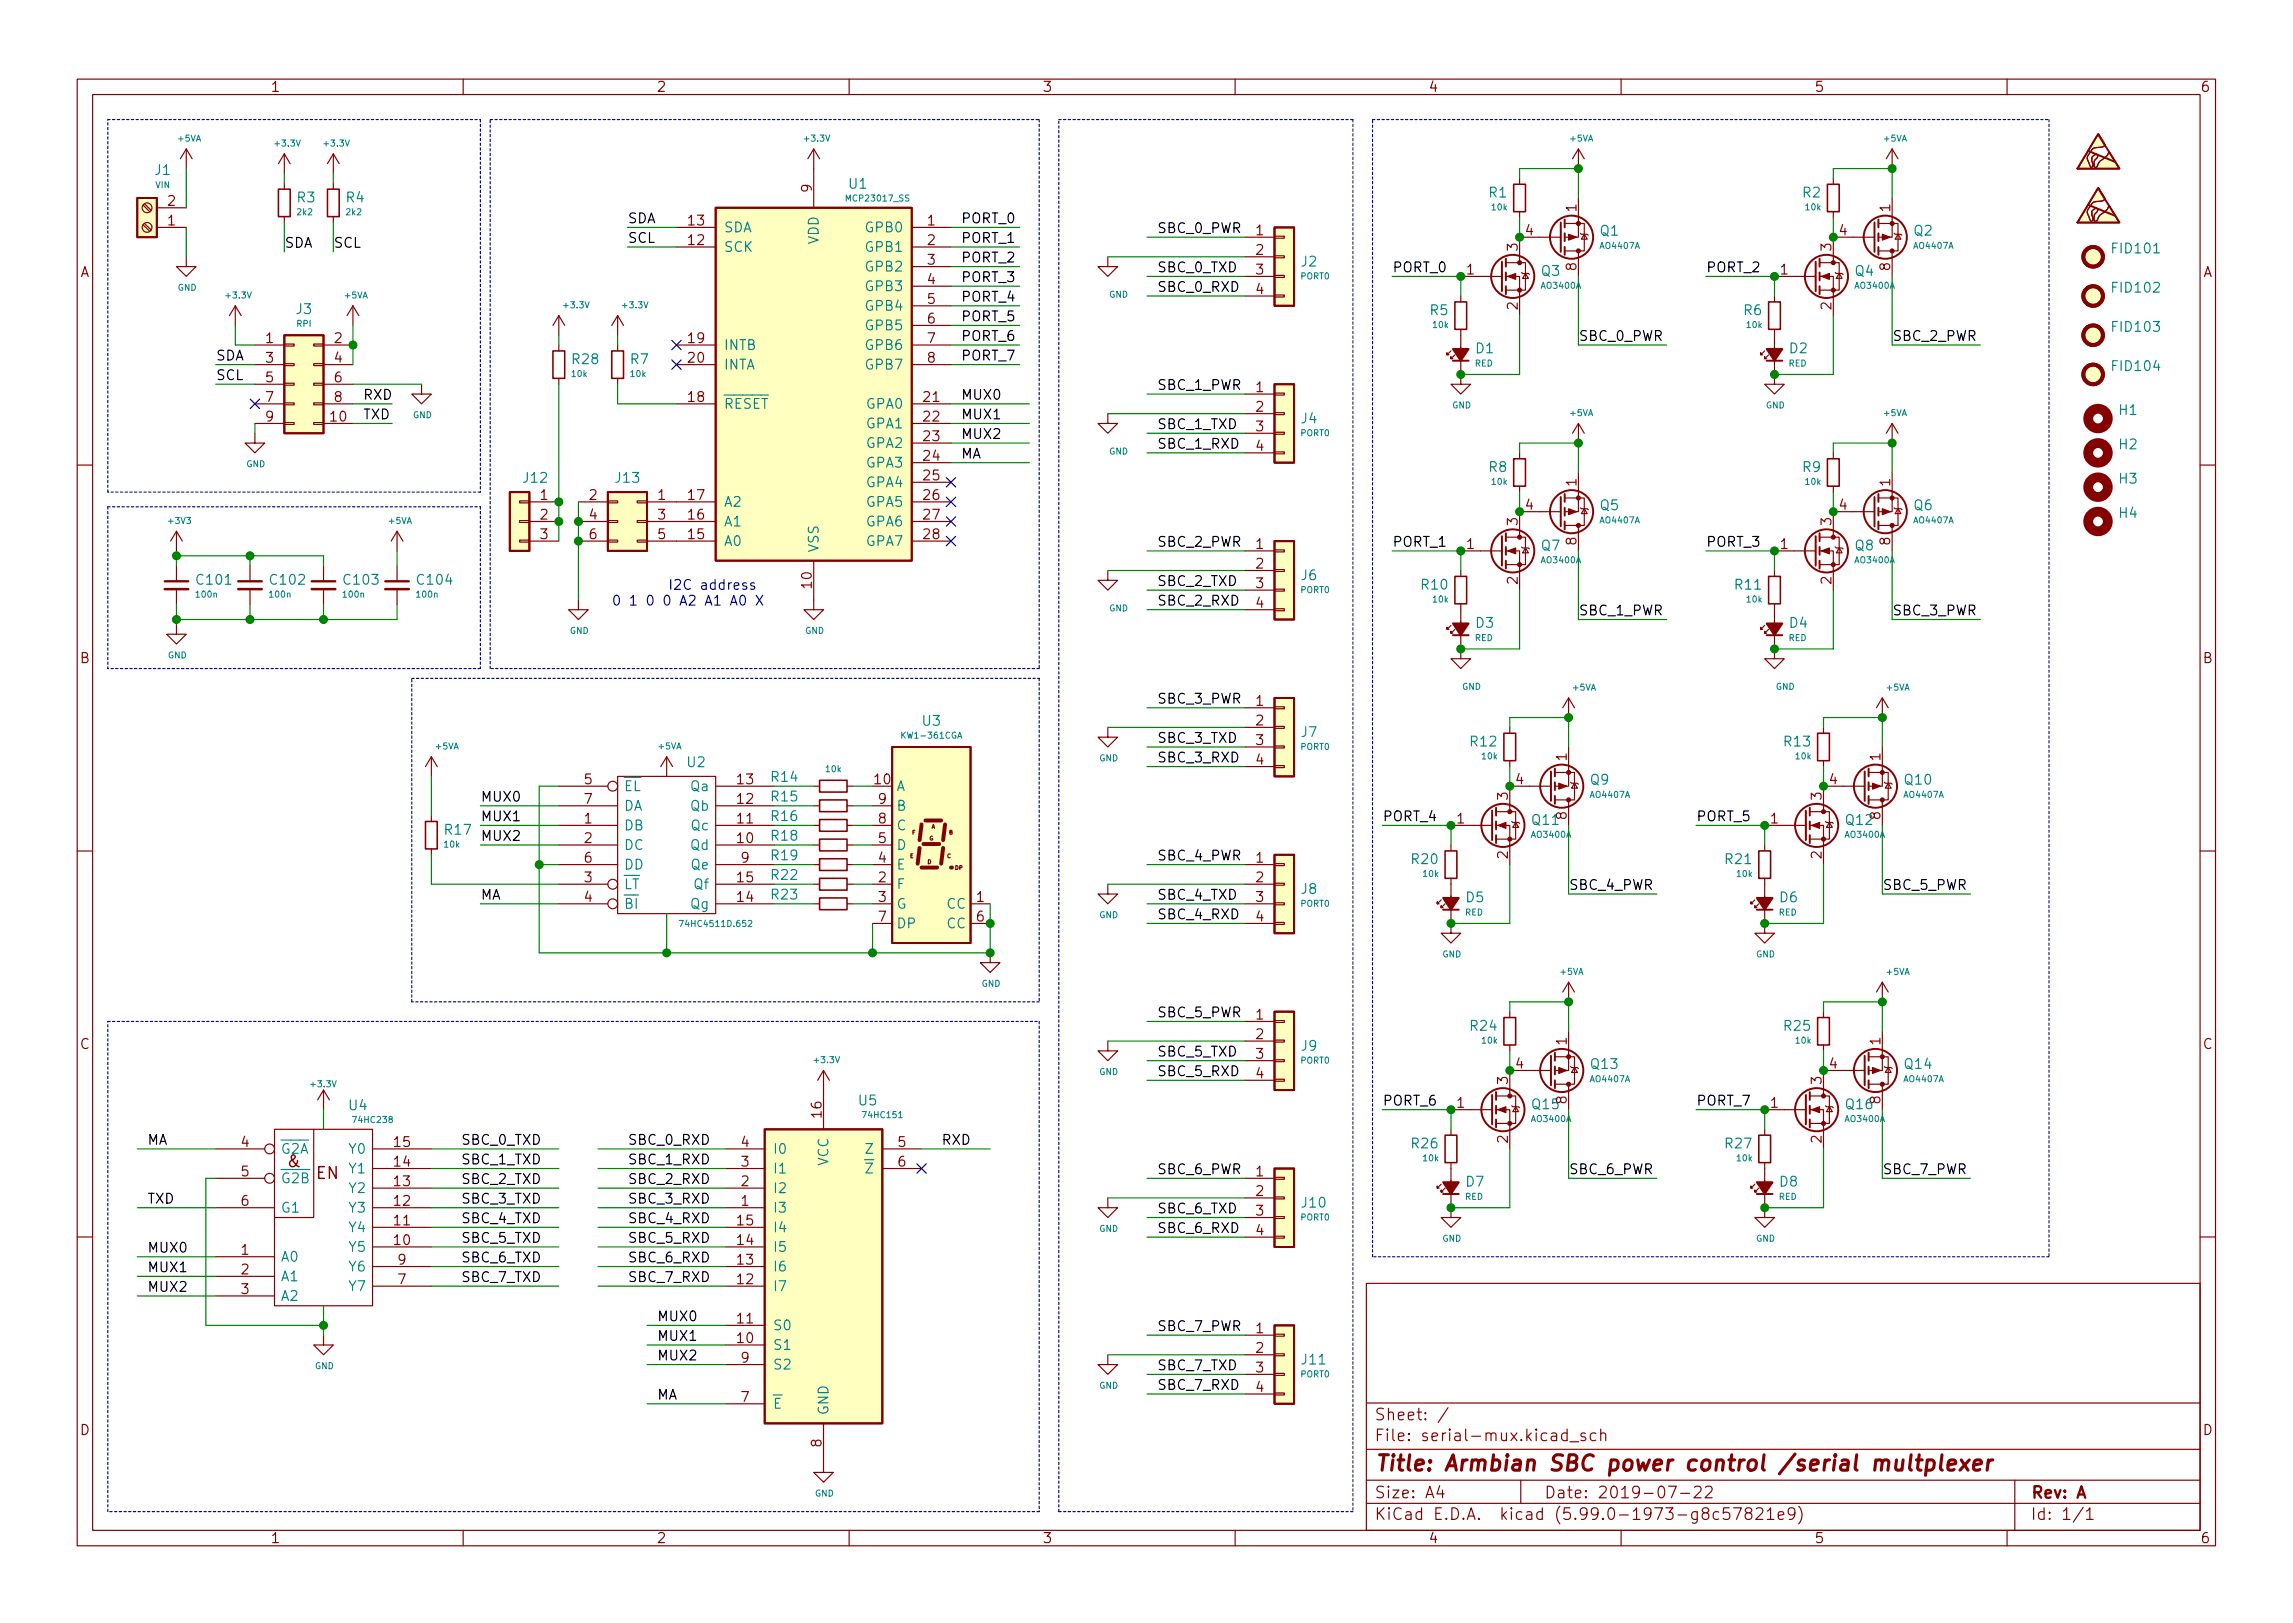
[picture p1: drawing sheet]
<svg xmlns="http://www.w3.org/2000/svg" width="297mm" height="210mm" viewBox="0 0 297 210" stroke-linecap="round" stroke-linejoin="round" font-family="sans-serif">
<defs><g id="words">
<text font-size="2.8" fill="#840000" x="178" y="190.6">Title: Armbian SBC power control /serial multplexer</text>
<text font-size="2.1" fill="#008484" x="37.3" y="151.2">&amp;</text>
<g font-size="2.1" fill="#840000">
<text x="40.9" y="152.7">EN</text>
<text x="178" y="184">Sheet: /</text>
<text x="178" y="186.7">File: serial-mux.kicad_sch</text>
<text x="178" y="196.9">KiCad E.D.A. kicad (5.99.0-1973-g8c57821e9)</text>
<text x="178" y="194.1">Size: A4</text>
<text x="200" y="194.1">Date: 2019-07-22</text>
<text x="263" y="194.1">Rev: A</text>
<text x="263" y="196.9">Id: 1/1</text>
</g>
<g font-size="1.8" fill="#840000">
<text x="35" y="11.9">1</text>
<text x="85" y="11.9">2</text>
<text x="135" y="11.9">3</text>
<text x="185" y="11.9">4</text>
<text x="235" y="11.9">5</text>
<text x="285" y="11.9">6</text>
<text x="21.7" y="29.2">1</text>
<text x="21.7" y="26.7">2</text>
<text x="89.2" y="29.2">13</text>
<text x="105.2" y="24.9" transform="rotate(-90 105.2 24.9)">9</text>
<text x="120.2" y="29.2">1</text>
<text x="204.2" y="27.4" transform="rotate(-90 204.2 27.4)">1</text>
<text x="244.9" y="27.4" transform="rotate(-90 244.9 27.4)">1</text>
<text x="10.3" y="35.9">A</text>
<text x="89.2" y="31.7">12</text>
<text x="120.2" y="31.7">2</text>
<text x="120.2" y="34.3">3</text>
<text x="162.7" y="30.5">1</text>
<text x="162.7" y="33">2</text>
<text x="162.7" y="35.6">3</text>
<text x="190" y="35.6">1</text>
<text x="196.6" y="32.5" transform="rotate(-90 196.6 32.5)">3</text>
<text x="197.6" y="30.5">4</text>
<text x="204.2" y="35" transform="rotate(-90 204.2 35)">8</text>
<text x="230.6" y="35.6">1</text>
<text x="237.2" y="32.5" transform="rotate(-90 237.2 32.5)">3</text>
<text x="238.3" y="30.5">4</text>
<text x="244.9" y="35" transform="rotate(-90 244.9 35)">8</text>
<text x="285.3" y="35.9">A</text>
<text x="120.2" y="36.8">4</text>
<text x="120.2" y="39.4">5</text>
<text x="120.2" y="41.9">6</text>
<text x="162.7" y="38.1">4</text>
<text x="196.6" y="40.1" transform="rotate(-90 196.6 40.1)">2</text>
<text x="237.2" y="40.1" transform="rotate(-90 237.2 40.1)">2</text>
<text x="34.4" y="44.4">1</text>
<text x="34.4" y="47">3</text>
<text x="43.3" y="44.4">2</text>
<text x="43.3" y="47">4</text>
<text x="89.2" y="44.4">19</text>
<text x="89.2" y="47">20</text>
<text x="120.2" y="44.4">7</text>
<text x="120.2" y="47">8</text>
<text x="34.4" y="49.5">5</text>
<text x="34.4" y="52.1">7</text>
<text x="43.3" y="49.5">6</text>
<text x="43.3" y="52.1">8</text>
<text x="89.2" y="52.1">18</text>
<text x="119.7" y="52.1">21</text>
<text x="162.7" y="50.8">1</text>
<text x="162.7" y="53.3">2</text>
<text x="34.4" y="54.6">9</text>
<text x="42.8" y="54.6">10</text>
<text x="119.7" y="54.6">22</text>
<text x="119.7" y="57.1">23</text>
<text x="119.7" y="59.7">24</text>
<text x="162.7" y="55.9">3</text>
<text x="162.7" y="58.4">4</text>
<text x="70" y="64.8">1</text>
<text x="76.3" y="64.8">2</text>
<text x="85.2" y="64.8">1</text>
<text x="89.2" y="64.8">17</text>
<text x="119.7" y="62.2">25</text>
<text x="119.7" y="64.8">26</text>
<text x="204.2" y="63" transform="rotate(-90 204.2 63)">1</text>
<text x="244.9" y="63" transform="rotate(-90 244.9 63)">1</text>
<text x="70" y="67.3">2</text>
<text x="70" y="69.8">3</text>
<text x="76.3" y="67.3">4</text>
<text x="76.3" y="69.8">6</text>
<text x="85.2" y="67.3">3</text>
<text x="85.2" y="69.8">5</text>
<text x="89.2" y="69.8">15</text>
<text x="89.2" y="67.3">16</text>
<text x="119.7" y="67.3">27</text>
<text x="119.7" y="69.8">28</text>
<text x="162.7" y="71.1">1</text>
<text x="190" y="71.1">1</text>
<text x="196.6" y="68.1" transform="rotate(-90 196.6 68.1)">3</text>
<text x="197.6" y="66">4</text>
<text x="204.2" y="70.6" transform="rotate(-90 204.2 70.6)">8</text>
<text x="230.6" y="71.1">1</text>
<text x="237.2" y="68.1" transform="rotate(-90 237.2 68.1)">3</text>
<text x="238.3" y="66">4</text>
<text x="244.9" y="70.6" transform="rotate(-90 244.9 70.6)">8</text>
<text x="105.2" y="76.2" transform="rotate(-90 105.2 76.2)">10</text>
<text x="162.7" y="73.7">2</text>
<text x="162.7" y="76.2">3</text>
<text x="196.6" y="75.7" transform="rotate(-90 196.6 75.7)">2</text>
<text x="237.2" y="75.7" transform="rotate(-90 237.2 75.7)">2</text>
<text x="162.7" y="78.7">4</text>
<text x="10.3" y="85.9">B</text>
<text x="285.3" y="85.9">B</text>
<text x="162.7" y="91.4">1</text>
<text x="162.7" y="94">2</text>
<text x="75.7" y="101.6">5</text>
<text x="95.5" y="101.6">13</text>
<text x="113.3" y="101.6">10</text>
<text x="162.7" y="96.5">3</text>
<text x="162.7" y="99.1">4</text>
<text x="196.4" y="101.6">4</text>
<text x="202.9" y="98.5" transform="rotate(-90 202.9 98.5)">1</text>
<text x="237" y="101.6">4</text>
<text x="243.6" y="98.5" transform="rotate(-90 243.6 98.5)">1</text>
<text x="75.7" y="106.7">1</text>
<text x="75.7" y="104.1">7</text>
<text x="95.5" y="106.7">11</text>
<text x="95.5" y="104.1">12</text>
<text x="113.8" y="106.7">8</text>
<text x="113.8" y="104.1">9</text>
<text x="188.7" y="106.7">1</text>
<text x="195.3" y="103.6" transform="rotate(-90 195.3 103.6)">3</text>
<text x="202.9" y="106.2" transform="rotate(-90 202.9 106.2)">8</text>
<text x="229.4" y="106.7">1</text>
<text x="236" y="103.6" transform="rotate(-90 236 103.6)">3</text>
<text x="243.6" y="106.2" transform="rotate(-90 243.6 106.2)">8</text>
<text x="75.7" y="109.2">2</text>
<text x="75.7" y="111.8">6</text>
<text x="95.5" y="109.2">10</text>
<text x="96" y="111.8">9</text>
<text x="113.8" y="111.8">4</text>
<text x="113.8" y="109.2">5</text>
<text x="162.7" y="111.8">1</text>
<text x="195.3" y="111.2" transform="rotate(-90 195.3 111.2)">2</text>
<text x="236" y="111.2" transform="rotate(-90 236 111.2)">2</text>
<text x="75.7" y="114.3">3</text>
<text x="75.7" y="116.8">4</text>
<text x="95.5" y="116.8">14</text>
<text x="95.5" y="114.3">15</text>
<text x="113.8" y="114.3">2</text>
<text x="113.8" y="116.8">3</text>
<text x="113.8" y="119.4">7</text>
<text x="126.5" y="116.8">1</text>
<text x="126.5" y="119.4">6</text>
<text x="162.7" y="114.3">2</text>
<text x="162.7" y="116.8">3</text>
<text x="162.7" y="119.4">4</text>
<text x="10.3" y="135.9">C</text>
<text x="162.7" y="132.1">1</text>
<text x="162.7" y="134.6">2</text>
<text x="162.7" y="137.2">3</text>
<text x="202.9" y="135.4" transform="rotate(-90 202.9 135.4)">1</text>
<text x="243.6" y="135.4" transform="rotate(-90 243.6 135.4)">1</text>
<text x="285.3" y="135.9">C</text>
<text x="162.7" y="139.7">4</text>
<text x="188.7" y="143.5">1</text>
<text x="195.3" y="140.4" transform="rotate(-90 195.3 140.4)">3</text>
<text x="196.4" y="138.4">4</text>
<text x="202.9" y="143" transform="rotate(-90 202.9 143)">8</text>
<text x="229.4" y="143.5">1</text>
<text x="236" y="140.4" transform="rotate(-90 236 140.4)">3</text>
<text x="237" y="138.4">4</text>
<text x="243.6" y="143" transform="rotate(-90 243.6 143)">8</text>
<text x="31.3" y="148.6">4</text>
<text x="51.1" y="148.6">15</text>
<text x="96" y="148.6">4</text>
<text x="106.4" y="144.7" transform="rotate(-90 106.4 144.7)">16</text>
<text x="116.3" y="148.6">5</text>
<text x="195.3" y="148.1" transform="rotate(-90 195.3 148.1)">2</text>
<text x="236" y="148.1" transform="rotate(-90 236 148.1)">2</text>
<text x="31.3" y="152.4">5</text>
<text x="51.1" y="153.7">13</text>
<text x="51.1" y="151.1">14</text>
<text x="96" y="153.7">2</text>
<text x="96" y="151.1">3</text>
<text x="116.3" y="151.1">6</text>
<text x="162.7" y="152.4">1</text>
<text x="162.7" y="154.9">2</text>
<text x="31.3" y="156.2">6</text>
<text x="51.1" y="161.3">10</text>
<text x="51.1" y="158.7">11</text>
<text x="51.1" y="156.2">12</text>
<text x="95.5" y="161.3">14</text>
<text x="95.5" y="158.7">15</text>
<text x="96" y="156.2">1</text>
<text x="162.7" y="157.5">3</text>
<text x="162.7" y="160">4</text>
<text x="31.3" y="162.6">1</text>
<text x="31.3" y="165.1">2</text>
<text x="31.3" y="167.6">3</text>
<text x="51.6" y="166.4">7</text>
<text x="51.6" y="163.8">9</text>
<text x="95.5" y="166.4">12</text>
<text x="95.5" y="163.8">13</text>
<text x="95.5" y="174">10</text>
<text x="95.5" y="171.4">11</text>
<text x="162.7" y="172.7">1</text>
<text x="96" y="176.5">9</text>
<text x="162.7" y="175.3">2</text>
<text x="162.7" y="177.8">3</text>
<text x="10.3" y="185.9">D</text>
<text x="96" y="181.6">7</text>
<text x="162.7" y="180.3">4</text>
<text x="285.3" y="185.9">D</text>
<text x="106.4" y="187.4" transform="rotate(-90 106.4 187.4)">8</text>
<text x="35" y="199.9">1</text>
<text x="85" y="199.9">2</text>
<text x="135" y="199.9">3</text>
<text x="185" y="199.9">4</text>
<text x="235" y="199.9">5</text>
<text x="285" y="199.9">6</text>
</g>
<g font-size="1.8" fill="#008484">
<text x="20.1" y="22.7">J1</text>
<text x="38.5" y="26.2">R3</text>
<text x="44.9" y="26.2">R4</text>
<text x="110" y="24.4">U1</text>
<text x="192.9" y="25.6">R1</text>
<text x="233.5" y="25.6">R2</text>
<text x="93.7" y="32.6">SCK</text>
<text x="93.7" y="30.1">SDA</text>
<text x="106" y="31.7" transform="rotate(-90 106 31.7)">VDD</text>
<text x="112.3" y="30.1">GPB0</text>
<text x="112.3" y="32.6">GPB1</text>
<text x="112.3" y="35.2">GPB2</text>
<text x="168.6" y="34.5">J2</text>
<text x="199.7" y="35.7">Q3</text>
<text x="207.3" y="30.5">Q1</text>
<text x="240.3" y="35.7">Q4</text>
<text x="247.9" y="30.5">Q2</text>
<text x="273.8" y="32.8">FID101</text>
<text x="38.4" y="40.7">J3</text>
<text x="112.3" y="37.7">GPB3</text>
<text x="112.3" y="40.3">GPB4</text>
<text x="185.3" y="40.8">R5</text>
<text x="225.9" y="40.8">R6</text>
<text x="273.8" y="37.9">FID102</text>
<text x="74.2" y="47.2">R28</text>
<text x="81.7" y="47.2">R7</text>
<text x="93.7" y="45.3">INTB</text>
<text x="93.7" y="47.9">INTA</text>
<text x="112.3" y="42.8">GPB5</text>
<text x="112.3" y="45.3">GPB6</text>
<text x="112.3" y="47.9">GPB7</text>
<text x="191.2" y="45.8">D1</text>
<text x="231.8" y="45.8">D2</text>
<text x="273.8" y="43">FID103</text>
<text x="93.7" y="53">RESET</text>
<text x="112.3" y="53">GPA0</text>
<text x="273.8" y="48.1">FID104</text>
<text x="274.5" y="53.8">H1</text>
<text x="112.3" y="55.5">GPA1</text>
<text x="112.3" y="58">GPA2</text>
<text x="168.6" y="54.8">J4</text>
<text x="274.5" y="58.2">H2</text>
<text x="67.9" y="62.5">J12</text>
<text x="79.8" y="62.5">J13</text>
<text x="93.7" y="65.7">A2</text>
<text x="112.3" y="60.6">GPA3</text>
<text x="112.3" y="63.1">GPA4</text>
<text x="112.3" y="65.7">GPA5</text>
<text x="192.9" y="61.1">R8</text>
<text x="233.5" y="61.1">R9</text>
<text x="274.5" y="62.6">H3</text>
<text x="93.7" y="70.7">A0</text>
<text x="93.7" y="68.2">A1</text>
<text x="106" y="71.6" transform="rotate(-90 106 71.6)">VSS</text>
<text x="112.3" y="68.2">GPA6</text>
<text x="112.3" y="70.7">GPA7</text>
<text x="199.7" y="71.3">Q7</text>
<text x="207.3" y="66.1">Q5</text>
<text x="240.3" y="71.3">Q8</text>
<text x="247.9" y="66.1">Q6</text>
<text x="274.5" y="67.1">H4</text>
<text x="25.6" y="75.7">C101</text>
<text x="35.1" y="75.7">C102</text>
<text x="44.6" y="75.7">C103</text>
<text x="54.2" y="75.7">C104</text>
<text x="168.6" y="75.2">J6</text>
<text x="184.2" y="76.4">R10</text>
<text x="224.8" y="76.4">R11</text>
<text x="191.2" y="81.3">D3</text>
<text x="231.8" y="81.3">D4</text>
<text x="119.5" y="94">U3</text>
<text x="168.6" y="95.5">J7</text>
<text x="89" y="99.4">U2</text>
<text x="100" y="101.3">R14</text>
<text x="190.5" y="96.7">R12</text>
<text x="206" y="101.6">Q9</text>
<text x="231.2" y="96.7">R13</text>
<text x="246.8" y="101.6">Q10</text>
<text x="80.8" y="107.6">DB</text>
<text x="80.8" y="102.5">EL</text>
<text x="80.8" y="105">DA</text>
<text x="89.5" y="105">Qb</text>
<text x="89.6" y="107.6">Qc</text>
<text x="89.6" y="102.5">Qa</text>
<text x="100" y="103.8">R15</text>
<text x="100" y="106.4">R16</text>
<text x="116.1" y="102.5">A</text>
<text x="116.1" y="107.6">C</text>
<text x="116.1" y="105">B</text>
<text x="198.5" y="106.9">Q11</text>
<text x="239.2" y="106.9">Q12</text>
<text x="57.7" y="108.1">R17</text>
<text x="80.8" y="110.1">DC</text>
<text x="80.8" y="112.6">DD</text>
<text x="89.5" y="110.1">Qd</text>
<text x="89.6" y="112.6">Qe</text>
<text x="100" y="114">R22</text>
<text x="100" y="108.9">R18</text>
<text x="100" y="111.4">R19</text>
<text x="116.1" y="112.6">E</text>
<text x="116.1" y="110.1">D</text>
<text x="182.9" y="111.9">R20</text>
<text x="223.6" y="111.9">R21</text>
<text x="80.8" y="115.2">LT</text>
<text x="80.8" y="117.7">BI</text>
<text x="89.5" y="117.7">Qg</text>
<text x="90" y="115.2">Qf</text>
<text x="100" y="116.5">R23</text>
<text x="116.1" y="115.2">F</text>
<text x="116.1" y="117.7">G</text>
<text x="122.7" y="117.7">CC</text>
<text x="168.6" y="115.8">J8</text>
<text x="189.9" y="116.9">D5</text>
<text x="230.6" y="116.9">D6</text>
<text x="116.1" y="120.3">DP</text>
<text x="122.7" y="120.3">CC</text>
<text x="168.6" y="136.1">J9</text>
<text x="190.5" y="133.5">R24</text>
<text x="231.2" y="133.5">R25</text>
<text x="45.2" y="143.8">U4</text>
<text x="111.3" y="143.2">U5</text>
<text x="198.5" y="143.7">Q15</text>
<text x="206.1" y="138.5">Q13</text>
<text x="239.2" y="143.7">Q16</text>
<text x="246.8" y="138.5">Q14</text>
<text x="36.3" y="149.5">G2A</text>
<text x="45.3" y="149.5">Y0</text>
<text x="100.1" y="149.5">I0</text>
<text x="112.2" y="149.5">Z</text>
<text x="182.9" y="148.8">R26</text>
<text x="223.6" y="148.8">R27</text>
<text x="36.3" y="153.3">G2B</text>
<text x="45.3" y="154.6">Y2</text>
<text x="45.3" y="152">Y1</text>
<text x="100.1" y="154.6">I2</text>
<text x="100.1" y="152">I1</text>
<text x="107.3" y="151" transform="rotate(-90 107.3 151)">VCC</text>
<text x="112.2" y="152">Z</text>
<text x="189.9" y="153.7">D7</text>
<text x="230.6" y="153.7">D8</text>
<text x="36.3" y="157.1">G1</text>
<text x="45.3" y="159.6">Y4</text>
<text x="45.3" y="157.1">Y3</text>
<text x="100.1" y="157.1">I3</text>
<text x="100.1" y="159.6">I4</text>
<text x="168.7" y="156.4">J10</text>
<text x="36.3" y="163.4">A0</text>
<text x="36.3" y="166">A1</text>
<text x="45.3" y="162.2">Y5</text>
<text x="45.3" y="167.3">Y7</text>
<text x="45.3" y="164.7">Y6</text>
<text x="100.1" y="167.3">I7</text>
<text x="100.1" y="164.7">I6</text>
<text x="100.1" y="162.2">I5</text>
<text x="36.3" y="168.5">A2</text>
<text x="100.1" y="172.3">S0</text>
<text x="100.1" y="174.9">S1</text>
<text x="100.1" y="177.4">S2</text>
<text x="168.7" y="176.8">J11</text>
<text x="100.1" y="182.5">E</text>
<text x="107.3" y="183.4" transform="rotate(-90 107.3 183.4)">GND</text>
</g>
<g font-size="1.8">
<text x="81.3" y="28.9">SDA</text>
<text x="124.5" y="28.9">PORT_0</text>
<text x="36.8" y="32.1">SDA</text>
<text x="43.2" y="32.1">SCL</text>
<text x="81.3" y="31.5">SCL</text>
<text x="124.5" y="34">PORT_2</text>
<text x="124.5" y="31.5">PORT_1</text>
<text x="149.9" y="30.2">SBC_0_PWR</text>
<text x="149.9" y="35.3">SBC_0_TXD</text>
<text x="180.3" y="35.3">PORT_0</text>
<text x="221" y="35.3">PORT_2</text>
<text x="124.5" y="39.1">PORT_4</text>
<text x="124.5" y="36.5">PORT_3</text>
<text x="124.5" y="41.6">PORT_5</text>
<text x="149.9" y="37.8">SBC_0_RXD</text>
<text x="27.9" y="46.7">SDA</text>
<text x="124.5" y="44.2">PORT_6</text>
<text x="124.5" y="46.7">PORT_7</text>
<text x="204.5" y="44.2">SBC_0_PWR</text>
<text x="245.1" y="44.2">SBC_2_PWR</text>
<text x="27.9" y="49.2">SCL</text>
<text x="47" y="51.8">RXD</text>
<text x="124.5" y="51.8">MUX0</text>
<text x="149.9" y="50.5">SBC_1_PWR</text>
<text x="47" y="54.3">TXD</text>
<text x="124.5" y="54.3">MUX1</text>
<text x="124.5" y="56.9">MUX2</text>
<text x="124.5" y="59.4">MA</text>
<text x="149.9" y="58.1">SBC_1_RXD</text>
<text x="149.9" y="55.6">SBC_1_TXD</text>
<text x="149.9" y="70.8">SBC_2_PWR</text>
<text x="180.3" y="70.8">PORT_1</text>
<text x="221" y="70.8">PORT_3</text>
<text x="149.9" y="75.9">SBC_2_TXD</text>
<text x="149.9" y="78.4">SBC_2_RXD</text>
<text x="204.5" y="79.7">SBC_1_PWR</text>
<text x="245.1" y="79.7">SBC_3_PWR</text>
<text x="149.9" y="91.1">SBC_3_PWR</text>
<text x="149.9" y="98.8">SBC_3_RXD</text>
<text x="149.9" y="96.2">SBC_3_TXD</text>
<text x="62.2" y="106.4">MUX1</text>
<text x="62.2" y="103.8">MUX0</text>
<text x="179.1" y="106.4">PORT_4</text>
<text x="219.7" y="106.4">PORT_5</text>
<text x="62.2" y="108.9">MUX2</text>
<text x="149.9" y="111.5">SBC_4_PWR</text>
<text x="62.2" y="116.5">MA</text>
<text x="149.9" y="116.5">SBC_4_TXD</text>
<text x="149.9" y="119.1">SBC_4_RXD</text>
<text x="203.2" y="115.3">SBC_4_PWR</text>
<text x="243.8" y="115.3">SBC_5_PWR</text>
<text x="149.9" y="131.8">SBC_5_PWR</text>
<text x="149.9" y="136.9">SBC_5_TXD</text>
<text x="149.9" y="139.4">SBC_5_RXD</text>
<text x="179.1" y="143.2">PORT_6</text>
<text x="219.7" y="143.2">PORT_7</text>
<text x="19" y="148.3">MA</text>
<text x="59.7" y="148.3">SBC_0_TXD</text>
<text x="81.3" y="148.3">SBC_0_RXD</text>
<text x="121.9" y="148.3">RXD</text>
<text x="19" y="155.9">TXD</text>
<text x="59.7" y="150.8">SBC_1_TXD</text>
<text x="59.7" y="155.9">SBC_3_TXD</text>
<text x="59.7" y="153.4">SBC_2_TXD</text>
<text x="81.3" y="155.9">SBC_3_RXD</text>
<text x="81.3" y="150.8">SBC_1_RXD</text>
<text x="81.3" y="153.4">SBC_2_RXD</text>
<text x="149.9" y="152.1">SBC_6_PWR</text>
<text x="203.2" y="152.1">SBC_6_PWR</text>
<text x="243.8" y="152.1">SBC_7_PWR</text>
<text x="59.7" y="158.5">SBC_4_TXD</text>
<text x="59.7" y="161">SBC_5_TXD</text>
<text x="81.3" y="158.5">SBC_4_RXD</text>
<text x="81.3" y="161">SBC_5_RXD</text>
<text x="149.9" y="159.7">SBC_6_RXD</text>
<text x="149.9" y="157.2">SBC_6_TXD</text>
<text x="19" y="164.8">MUX1</text>
<text x="19" y="162.3">MUX0</text>
<text x="19" y="167.3">MUX2</text>
<text x="59.7" y="163.5">SBC_6_TXD</text>
<text x="59.7" y="166.1">SBC_7_TXD</text>
<text x="81.3" y="163.5">SBC_6_RXD</text>
<text x="81.3" y="166.1">SBC_7_RXD</text>
<text x="85.1" y="171.2">MUX0</text>
<text x="85.1" y="173.7">MUX1</text>
<text x="149.9" y="172.4">SBC_7_PWR</text>
<text x="85.1" y="176.2">MUX2</text>
<text x="149.9" y="177.5">SBC_7_TXD</text>
<text x="85.1" y="181.3">MA</text>
<text x="149.9" y="180">SBC_7_RXD</text>
</g>
<g font-size="1.8" fill="#0000bf">
<text x="88.5" y="76.4">I2C address</text>
<text x="83.7" y="78.4">0 1 0 0 A2 A1 A0 X</text>
</g>
<g font-size="1.1" fill="#008484">
<text x="23.1" y="18.3">+5VA</text>
<text x="35.7" y="19">+3.3V</text>
<text x="42.1" y="19">+3.3V</text>
<text x="104.3" y="18.3">+3.3V</text>
<text x="203.4" y="18.3">+5VA</text>
<text x="244.1" y="18.3">+5VA</text>
<text x="20.2" y="24.4">VIN</text>
<text x="38.5" y="27.9">2k2</text>
<text x="44.9" y="27.9">2k2</text>
<text x="109.8" y="26.1">MCP23017_SS</text>
<text x="193.3" y="27.2">10k</text>
<text x="233.9" y="27.2">10k</text>
<text x="207.3" y="32.2">AO4407A</text>
<text x="248" y="32.2">AO4407A</text>
<text x="23" y="37.7">GND</text>
<text x="29.4" y="38.7">+3.3V</text>
<text x="44.7" y="38.7">+5VA</text>
<text x="73.1" y="39.9">+3.3V</text>
<text x="80.8" y="39.9">+3.3V</text>
<text x="143.7" y="38.6">GND</text>
<text x="168.5" y="36.2">PORT0</text>
<text x="199.7" y="37.4">AO3400A</text>
<text x="240.4" y="37.4">AO3400A</text>
<text x="38.4" y="42.3">RPI</text>
<text x="185.7" y="42.5">10k</text>
<text x="191" y="47.5">RED</text>
<text x="226.3" y="42.5">10k</text>
<text x="231.7" y="47.5">RED</text>
<text x="74.1" y="48.8">10k</text>
<text x="81.7" y="48.8">10k</text>
<text x="188.1" y="52.9">GND</text>
<text x="203.4" y="53.9">+5VA</text>
<text x="228.7" y="52.9">GND</text>
<text x="244.1" y="53.9">+5VA</text>
<text x="53.5" y="54.2">GND</text>
<text x="143.7" y="58.9">GND</text>
<text x="168.5" y="56.5">PORT0</text>
<text x="31.9" y="60.5">GND</text>
<text x="193.3" y="62.8">10k</text>
<text x="233.9" y="62.8">10k</text>
<text x="21.9" y="67.9">+3V3</text>
<text x="50.4" y="67.9">+5VA</text>
<text x="207.3" y="67.8">AO4407A</text>
<text x="248" y="67.8">AO4407A</text>
<text x="25.5" y="77.4">100n</text>
<text x="35" y="77.4">100n</text>
<text x="44.5" y="77.4">100n</text>
<text x="54" y="77.4">100n</text>
<text x="168.5" y="76.8">PORT0</text>
<text x="199.7" y="73">AO3400A</text>
<text x="240.4" y="73">AO3400A</text>
<text x="73.8" y="82.1">GND</text>
<text x="104.3" y="82.1">GND</text>
<text x="143.7" y="79.2">GND</text>
<text x="185.7" y="78">10k</text>
<text x="191" y="83">RED</text>
<text x="226.3" y="78">10k</text>
<text x="231.7" y="83">RED</text>
<text x="21.7" y="85.3">GND</text>
<text x="189.4" y="89.4">GND</text>
<text x="203.8" y="89.5">+5VA</text>
<text x="230" y="89.4">GND</text>
<text x="244.4" y="89.5">+5VA</text>
<text x="117.1" y="95.7">KW1-361CGA</text>
<text x="56.5" y="97.1">+5VA</text>
<text x="85.3" y="97.1">+5VA</text>
<text x="107" y="100">10k</text>
<text x="142.4" y="98.6">GND</text>
<text x="168.5" y="97.1">PORT0</text>
<text x="192" y="98.4">10k</text>
<text x="232.7" y="98.4">10k</text>
<text x="206.1" y="103.4">AO4407A</text>
<text x="246.7" y="103.4">AO4407A</text>
<text x="57.6" y="109.8">10k</text>
<text x="184.4" y="113.6">10k</text>
<text x="198.4" y="108.5">AO3400A</text>
<text x="225" y="113.6">10k</text>
<text x="239.1" y="108.5">AO3400A</text>
<text x="142.4" y="118.9">GND</text>
<text x="168.5" y="117.5">PORT0</text>
<text x="189.8" y="118.6">RED</text>
<text x="230.4" y="118.6">RED</text>
<text x="88.6" y="120.1">74HC4511D.652</text>
<text x="186.8" y="124">GND</text>
<text x="227.5" y="124">GND</text>
<text x="127.1" y="127.8">GND</text>
<text x="202.2" y="126.3">+5VA</text>
<text x="244.4" y="126.3">+5VA</text>
<text x="105.6" y="137.7">+3.3V</text>
<text x="168.5" y="137.8">PORT0</text>
<text x="192" y="135.2">10k</text>
<text x="232.7" y="135.2">10k</text>
<text x="40.4" y="140.8">+3.3V</text>
<text x="142.4" y="139.3">GND</text>
<text x="206.1" y="140.2">AO4407A</text>
<text x="246.7" y="140.2">AO4407A</text>
<text x="45.9" y="145.5">74HC238</text>
<text x="111.9" y="144.8">74HC151</text>
<text x="198.4" y="145.4">AO3400A</text>
<text x="239.1" y="145.4">AO3400A</text>
<text x="184.4" y="150.4">10k</text>
<text x="189.8" y="155.4">RED</text>
<text x="225" y="150.4">10k</text>
<text x="230.4" y="155.4">RED</text>
<text x="142.4" y="159.6">GND</text>
<text x="168.5" y="158.1">PORT0</text>
<text x="186.8" y="160.8">GND</text>
<text x="227.5" y="160.8">GND</text>
<text x="40.8" y="177.4">GND</text>
<text x="142.4" y="179.9">GND</text>
<text x="168.5" y="178.4">PORT0</text>
<text x="105.6" y="193.9">GND</text>
</g>
<g font-size=".7" fill="#840000">
<text x="120.6" y="107.3">A</text>
<text x="117.9" y="111.1">E</text>
<text x="118.1" y="108.1">F</text>
<text x="120.1" y="111.9">D</text>
<text x="120.4" y="108.9">G</text>
<text x="122.7" y="111.1">C</text>
<text x="122.9" y="108.1">B</text>
<text x="123.7" y="112.7">DP</text>
</g>
</g></defs>
<g fill="none" stroke="#840000" stroke-width=".15">
<path d="M10 10.2h277v190.1h-277zM12 12.2h273v186.1h-273zM43.2 19.9v2.6M43.2 19.9l-.8 1.3M43.2 19.9l.7 1.3M60 10.2v2M110 10.2v2M160 10.2v2M204.5 19.3v2.5M204.5 19.3l-.8 1.3M204.5 19.3l.7 1.3M210 10.2v2"/>
<path d="M245.1 19.3l-.8 1.3M245.1 19.3v2.5M245.1 19.3l.8 1.3M260 10.2v2M271.8 17.3l.8 1.3a.28 .28 0 0 1 0 .3 .28 .28 0 0 1-.3 .1l-.5 .1a.95 .95 0 0 0-.9 .5l-.1 .1a.85 .85 0 0 0-.2 1.3l.2 .7 .3-.1a.51 .51 0 0 0-.1-.7l-.1-.5 .3-.2a.27 .27 0 0 1 .5-.1 .27 .27 0 0 1-.1 .4l-.1 .1a.92 .92 0 0 0-.2 1 .38 .38 0 0 0 .5-.4l.2-.3a2.6 2.6 0 0 0 1.3-1.2l1.2 2.2h-5.4zM36.8 23.7v.8M36.8 28.1v.7M43.2 23.7v.8M43.2 28.1v.7M45.7 39.6l-.7 1.3M45.7 39.6v2.6M45.7 39.6l.8 1.3"/>
<path d="M87.6 29.5h5.1M87.6 32h5.1M105.4 21.8v5.1M118.1 29.5h5.1M118.1 32h5.1M118.1 34.5h5.1M118.1 37.1h5.1M118.1 39.6h5.1M143.5 33.3v1.2h1.3l-1.3 1.3-1.3-1.3h1.3M189.2 38.3v.8M189.2 35.8h5.4M195.1 35.8h1.7v5.1"/>
<path d="M195.1 34h2.5v3.6h-2.5M196.8 23.1v.8M196.8 27.4v.8M197.1 35.3l.1 .1h.8l.1 .2M197.6 35.4l.4 .7h-.8zM202.2 30.7h-5.4v3.3M202.7 29h2.5v3.5h-2.5M204.5 25.6v5.1h-1.8M204.5 32.5v3.3M204.7 30.2l.2 .1h.7l.1 .2M205.2 30.3l.4 .7h-.7zM229.9 38.3v.8"/>
<path d="M229.9 35.8h5.3M235.7 35.8h1.8v5.1M235.7 34h2.6v3.6h-2.6M237.5 23.1v.8M237.5 27.4v.8M237.7 35.3l.2 .1h.7l.2 .2M238.3 35.4l.3 .7h-.7zM242.8 30.7h-5.3v3.3M243.3 29h2.6v3.5h-2.6M245.1 25.6v5.1h-1.8M245.1 32.5v3.3M245.4 30.2l.1 .1h.8l.1 .2"/>
<path d="M245.9 30.3l.4 .7h-.8zM271.8 24.3l.8 1.3a.28 .28 0 0 1 0 .3 .28 .28 0 0 1-.3 .1l-.5 .1a.95 .95 0 0 0-.9 .4l-.1 .2a.85 .85 0 0 0-.2 1.3l.2 .6 .3-.1a.51 .51 0 0 0-.1-.6l-.1-.5 .3-.3a.27 .27 0 0 1 .5 0 .27 .27 0 0 1-.1 .4l-.1 .1a.92 .92 0 0 0-.2 1 .38 .38 0 0 0 .5-.4l.2-.3a2.6 2.6 0 0 0 1.3-1.2l1.2 2.1h-5.4zM33 44.7h3.8M33 54.9h3.8M33 47.2h3.8M33 49.8h3.8M33 52.3h3.8M36.8 54.7h1.3v.3h-1.3zM36.8 52.2h1.3v.2h-1.3zM36.8 47.1h1.3v.3h-1.3zM36.8 44.6h1.3v.2h-1.3zM36.8 49.7h1.3v.2h-1.3z"/>
<path d="M40.6 54.7h1.3v.3h-1.3zM40.6 52.2h1.3v.2h-1.3zM40.6 47.1h1.3v.3h-1.3zM40.6 44.6h1.3v.2h-1.3zM40.6 49.7h1.3v.2h-1.3zM41.9 44.7h3.8M41.9 54.9h3.8M41.9 47.2h3.8M41.9 49.8h3.8M41.9 52.3h3.8M72.4 40.9l-.8 1.3M72.4 40.9v2.5"/>
<path d="M72.4 40.9l.8 1.3M80 40.9l-.8 1.3M80 40.9v2.5M80 40.9l.8 1.3M87.6 44.7h5.1M87.6 47.2h5.1M87.6 52.3h5.1M118.1 44.7h5.1M118.1 54.9h5.1M118.1 47.2h5.1M118.1 52.3h5.1M118.1 57.4h5.1"/>
<path d="M118.1 59.9h5.1M118.1 42.2h5.1M143.5 53.6v1.3h1.3l-1.3 1.2-1.3-1.2h1.3M188 45.5l-.5 .5v-.3v.3h.2M188.5 46l-.5 .5v-.3v.3h.2M189.2 42.7v7.1h1.3l-1.3 1.2-1.2-1.2h1.2M196.8 58.7v.7M204.5 54.9l-.8 1.2M204.5 54.9v2.5M204.5 54.9l.7 1.2M228.6 45.5l-.5 .5v-.3v.3h.2M229.1 46l-.5 .5v-.3v.3h.3"/>
<path d="M229.9 42.7v7.1h1.2l-1.2 1.2-1.3-1.2h1.3M237.5 58.7v.7M245.1 54.9v2.5M245.1 54.9l-.8 1.2M245.1 54.9l.8 1.2M10 60.2h2M87.6 70.1h5.1M87.6 67.6h5.1M87.6 65h5.1M105.4 72.6v5.1M118.1 70.1h5.1M118.1 67.6h5.1"/>
<path d="M118.1 65h5.1M118.1 62.5h5.1M143.5 73.9v1.3h1.3l-1.3 1.2-1.3-1.2h1.3M189.2 78.2v7.1h1.3l-1.3 1.3-1.2-1.3h1.2M189.2 73.9v.8M189.2 71.4h5.4M195.1 71.4h1.7v5M195.1 69.6h2.5v3.5h-2.5M196.8 63v.7M197.1 70.9l.1 .1h.8l.1 .1M197.6 71l.4 .6h-.8zM202.2 66.3h-5.4v3.3"/>
<path d="M202.7 64.5h2.5v3.6h-2.5M204.5 61.2v5.1h-1.8M204.5 68.1v3.3M204.7 65.8l.2 .1h.7l.1 .1M205.2 65.9l.4 .6h-.7zM229.9 78.2v7.1h1.2l-1.2 1.3-1.3-1.3h1.3M229.9 73.9v.8M229.9 71.4h5.3M235.7 71.4h1.8v5M235.7 69.6h2.6v3.5h-2.6M237.5 63v.7M237.7 70.9l.2 .1h.7l.2 .1"/>
<path d="M238.3 71l.3 .6h-.7zM242.8 66.3h-5.3v3.3M243.3 64.5h2.6v3.6h-2.6M245.1 61.2v5.1h-1.8M245.1 68.1v3.3M245.4 65.8l.1 .1h.8l.1 .1M245.9 65.9l.4 .6h-.8zM285 60.2h2M143.5 94.2v1.3h1.3l-1.3 1.3-1.3-1.3h1.3M188 81l-.5 .5v-.2v.2h.2M188.5 81.5l-.5 .5v-.2v.2h.2M195.6 94.2v.8"/>
<path d="M195.6 98.5v.8M203.2 90.4v2.6M203.2 90.4l-.8 1.3M203.2 90.4l.8 1.3M228.6 81l-.5 .5v-.2v.2h.2M229.1 81.5l-.5 .5v-.2v.2h.3M236.2 94.2v.8M236.2 98.5v.8M243.8 90.4l-.7 1.3M243.8 90.4v2.6M243.8 90.4l.8 1.3M10 110.2h2"/>
<path d="M105.4 114.5h.8M105.4 117.1h.8M109.7 114.5h.8M109.7 117.1h.8M143.5 114.5v1.3h1.3l-1.3 1.3-1.3-1.3h1.3M188 119.6v1.3h1.2l-1.2 1.3-1.3-1.3h1.3M227.3 116.6l-.5 .5v-.3v.3h.3M227.8 117.1l-.5 .5v-.3v.3h.3M228.6 109.5v.7M228.6 113.8v5.8M285 110.2h2M106.7 138.7v7.6"/>
<path d="M106.7 138.7l-.8 1.2M106.7 138.7l.7 1.2M128.3 123.4v1.3h1.2l-1.2 1.3-1.3-1.3h1.3M195.6 131.1v.7M195.6 135.4v.7M195.6 138.7v3.3M203.2 127.2l-.8 1.3M203.2 127.2v2.6M203.2 127.2l.8 1.3M236.2 131.1v.7M236.2 135.4v.7M243.8 127.2v2.6"/>
<path d="M243.8 127.2l-.7 1.3M243.8 127.2l.8 1.3M27.9 156.5h7.7M27.9 148.8h6.4M27.9 152.6h6.4M35.6 146.3h12.7v22.9h-12.7zM40.6 146.3v11.4h-5M41.9 141.2l-.8 1.3M41.9 141.2v2.6M41.9 141.2l.8 1.3M48.3 159h7.6M48.3 156.5h7.6"/>
<path d="M48.3 153.9h7.6M48.3 151.4h7.6M48.3 148.8h7.6M94 159h5.1M94 156.5h5.1M94 153.9h5.1M94 151.4h5.1M94 148.8h5.1M114.3 151.4h5.1M114.3 148.8h5.1M143.5 155.2v1.3h1.3l-1.3 1.2-1.3-1.2h1.3M188 143.8h5.3"/>
<path d="M193.8 143.8h1.8v5M193.8 142h2.5v3.5h-2.5M195.8 143.3l.2 .1h.7l.1 .1M196.3 143.4l.4 .6h-.7zM227.3 153.4l-.5 .5v-.2v.2h.3M227.8 153.9l-.5 .5v-.2v.2h.3M228.6 146.3v.8M228.6 150.6v5.9M10 160.2h2M27.9 162.8h7.7M27.9 165.3h7.7M27.9 167.9h7.7"/>
<path d="M41.9 173v1.2h1.3l-1.3 1.3-1.3-1.3h1.3M48.3 161.5h7.6M48.3 166.6h7.6M48.3 164.1h7.6M94 161.5h5.1M94 166.6h5.1M94 164.1h5.1M94 174.2h5.1M94 171.7h5.1M94 176.8h5.1M143.5 175.5v1.3h1.3l-1.3 1.2-1.3-1.2h1.3M177 166.3h108v32h-108z"/>
<path d="M285 160.2h2M60 198.3v2M94 181.9h5.1M106.7 184.4v6.3h1.2l-1.2 1.3-1.3-1.3h1.3M110 198.3v2M160 198.3v2M177 194.8h108M177 191.8h108M177 187.8h108M177 181.8h108M186.5 192.5l-.4 1h1M186.9 193v1"/>
<path d="M187.6 182.4l-1.3 1.9M197 191.8v3M203 185.7l-.4-.1-.3 .3v.4l.1 .3h.2h.4M203 185.1v1.5M203.4 186.8h1.1M205.4 185.7l-.4-.1-.2 .2 .1 .3 .5 .1v.1v.3h-.2h-.4M206.7 185.7l-.4-.1-.3 .3v.4l.1 .3h.2h.4M207.4 185.8a.37 .37 0 0 1 .6 0v.8M207.4 185.1v1.5M210 198.3v2M216.1 192.5h1l-.6 1.5M217.7 193.5h1.2"/>
<path d="M219.5 192.7l.2-.2h.4a.41 .41 0 0 1 .2 .7l-.9 .8h1M220.9 192.7l.2-.2h.4a.41 .41 0 0 1 .2 .7l-.8 .8h.9M222.6 195.9l-.4-.1-.3 .3v.4l.2 .3h.1h.4M224 195.3h-.7l-.1 .7 .2-.1 .5 .1 .2 .2-.1 .5-.2 .1h-.4l-.2-.1M224.6 195.3h1l-.7 1.5M226.4 196l-.3-.3v-.2l.3-.2 .4 .1a.31 .31 0 0 1 .1 .3 .31 .31 0 0 1-.3 .3h-.2l-.3 .3v.2l.3 .3h.2l.3-.3v-.4l-.3-.1M227.5 195.5l.2-.2h.4a.41 .41 0 0 1 .2 .7l-.9 .8h1M228.9 195.8l.5-.5v1.5M228.9 196.8h.9M230.4 196.3l.7-.1-.1-.3-.4-.1-.2 .2v.8h.2h.4M232.5 196l-.3 .3h-.3l-.3-.3v-.4l.2-.2 .4-.1 .2 .2a.99 .99 0 0 1-.3 1.3h-.3M233 195.1a1.72 1.72 0 0 1 0 2.3"/>
<path d="M260 198.3v2M261 191.8v6.5M269.9 195.3l-1.3 1.9M270.3 195.8l.4-.5v1.5M270.3 196.8h.9"/>
<circle cx="34.9" cy="148.8" r=".63"/>
<circle cx="34.9" cy="152.6" r=".63"/>
</g>
<path d="M247.6 188.5l-.2 1.7v.2l.2 .1M248.3 189.1h.7M248.6 188.5l-.2 1.7 .1 .2 .3 .1M249.7 189.2l.2-.1 .5 .1 .2 .3-.1 .6a.66 .66 0 0 1-1 .3M249.7 189.1l-.3 2M251.6 188.5l-.2 1.7v.2l.2 .1M252.4 189.8l.9-.2v-.4l-.6-.1-.3 .3-.1 .8 .1 .2 .2 .1 .5-.1M254.1 189.1l.8 1.4M255.1 189.1l-1.2 1.4M255.7 189.8l1-.2-.1-.4-.5-.1-.4 .3-.1 .8 .1 .2 .2 .1 .6-.1M257.6 189.1l-.2 1.4M258.2 189.1a.59 .59 0 0 0-.7 .4" fill="none" stroke="#840000" stroke-width=".4"/>
<g fill="none" stroke="#840000" stroke-width=".2">
<path d="M36.1 24.5h1.5v3.6h-1.5zM42.4 24.5h1.5v3.6h-1.5zM188.5 39.1h1.5v3.6h-1.5zM196.1 23.9h1.5v3.5h-1.5zM229.1 39.1h1.5v3.6h-1.5zM236.7 23.9h1.6v3.5h-1.6zM196.1 59.4h1.5v3.6h-1.5zM236.7 59.4h1.6v3.6h-1.6zM188.5 74.7h1.5v3.5h-1.5zM229.1 74.7h1.5v3.5h-1.5zM194.8 95h1.5v3.5h-1.5zM235.5 95h1.5v3.5h-1.5z"/>
<path d="M106.2 113.8h3.5v1.5h-3.5zM106.2 116.3h3.5v1.6h-3.5zM227.8 110.2h1.6v3.6h-1.6zM194.8 131.8h1.5v3.6h-1.5zM235.5 131.8h1.5v3.6h-1.5zM227.8 147.1h1.6v3.5h-1.6z"/>
</g>
<g fill="none" stroke="#840000" stroke-width=".25">
<path d="M270.5 19.6l3.4 1.3M271.8 17.4l2.8 4.4h-5.5zM92.7 26.9h25.4v45.7h-25.4zM194.6 33.9v3.8M195.1 33.5v1M195.1 35.3v1M195.1 37.1v1M202.2 28.8v3.8M202.7 28.4v1.1M202.7 30.2v1M202.7 32v1M235.2 33.9v3.8"/>
<path d="M235.7 33.5v1M235.7 35.3v1M235.7 37.1v1M242.8 28.8v3.8M243.3 28.4v1.1M243.3 30.2v1M243.3 32v1M270.5 26.5l3.4 1.4M271.8 24.4l2.8 4.4h-5.5zM36.8 43.4h5.1v12.7h-5.1zM188.2 46.7h2M228.9 46.7h2"/>
<path d="M194.6 69.5v3.8M195.1 69.1v1M195.1 70.9v1M195.1 72.6v1.1M202.2 64.4v3.8M202.7 64v1M202.7 65.8v1M202.7 67.6v1M235.2 69.5v3.8M235.7 69.1v1M235.7 70.9v1M235.7 72.6v1.1"/>
<path d="M242.8 64.4v3.8M243.3 64v1M243.3 65.8v1M243.3 67.6v1M115.6 96.8h10.1v25.4h-10.1zM188.2 82.3h2M228.9 82.3h2M227.6 117.9h2M99.1 146.3h15.2v38.1h-15.2zM193.3 141.9v3.8M193.8 141.5v1M193.8 143.3v1"/>
<path d="M193.8 145v1M227.6 154.7h2"/>
<circle cx="196" cy="35.8" r="2.79"/>
<circle cx="203.6" cy="30.7" r="2.79"/>
<circle cx="236.6" cy="35.8" r="2.79"/>
<circle cx="244.2" cy="30.7" r="2.79"/>
<circle cx="196" cy="71.4" r="2.79"/>
<circle cx="203.6" cy="66.3" r="2.79"/>
<circle cx="236.6" cy="71.4" r="2.79"/>
<circle cx="244.2" cy="66.3" r="2.79"/>
<circle cx="194.7" cy="143.8" r="2.79"/>
</g>
<g fill="#840000" stroke="#840000" stroke-width=".25">
<path d="M188.2 80.8h2l-1 1.5z"/>
<path d="M228.9 80.8h2l-1 1.5z"/>
<path d="M188.2 45.2h2l-1 1.5z"/>
<path d="M228.9 45.2h2l-1 1.5z"/>
<path d="M227.6 153.2h2l-1 1.5z"/>
<path d="M227.6 116.3h2l-1 1.6z"/>
</g>
<g fill="#ffffbf" stroke="#ffffbf" stroke-width=".13">
<path d="M271.8 24.3l.8 1.3a.28 .28 0 0 1 0 .3 .28 .28 0 0 1-.3 .1l-.5 .1a.95 .95 0 0 0-.9 .4l-.1 .2a.85 .85 0 0 0-.2 1.3l.2 .6 .3-.1a.51 .51 0 0 0-.1-.6l-.1-.5 .3-.3a.27 .27 0 0 1 .5 0 .27 .27 0 0 1-.1 .4l-.1 .1a.92 .92 0 0 0-.2 1 .38 .38 0 0 0 .5-.4l.2-.3a2.6 2.6 0 0 0 1.3-1.2l1.2 2.1h-5.4z"/>
<path d="M271.8 17.3l.8 1.3a.28 .28 0 0 1 0 .3 .28 .28 0 0 1-.3 .1l-.5 .1a.95 .95 0 0 0-.9 .5l-.1 .1a.85 .85 0 0 0-.2 1.3l.2 .7 .3-.1a.51 .51 0 0 0-.1-.7l-.1-.5 .3-.2a.27 .27 0 0 1 .5-.1 .27 .27 0 0 1-.1 .4l-.1 .1a.92 .92 0 0 0-.2 1 .38 .38 0 0 0 .5-.4l.2-.3a2.6 2.6 0 0 0 1.3-1.2l1.2 2.2h-5.4z"/>
<path d="M36.8 43.4h5.1v12.7h-5.1z"/>
<path d="M99.1 146.3h15.2v38.1h-15.2z"/>
<path d="M92.7 26.9h25.4v45.7h-25.4z"/>
<path d="M115.6 96.8h10.1v25.4h-10.1z"/>
<circle cx="271.1" cy="38.3" r="1.27"/>
<circle cx="271.1" cy="33.3" r="1.27"/>
<circle cx="271.1" cy="43.4" r="1.27"/>
<circle cx="271.1" cy="48.5" r="1.27"/>
</g>
<g fill="none" stroke="#840000" stroke-width=".51">
<path d="M119.1 109.8l-.2 2.1M119.4 112.4h2M119.4 106.8l-.3 2M119.6 109.3h2.1M119.9 106.3h2M122.2 109.8l-.3 2.1M122.4 106.8l-.2 2"/>
<circle cx="271.1" cy="33.3" r="1.27"/>
<circle cx="271.1" cy="38.3" r="1.27"/>
<circle cx="271.1" cy="43.4" r="1.27"/>
<circle cx="271.1" cy="48.5" r="1.27"/>
</g>
<g fill="#840000" stroke="#840000" stroke-width=".15">
<path d="M236 35.8l1-.4v.8z"/>
<path d="M236 71.4l1-.4v.7z"/>
<path d="M195.3 71.4l1-.4v.7z"/>
<path d="M203.2 65.9l1 .4-1 .4z"/>
<path d="M195.3 35.8l1-.4v.8z"/>
<path d="M203.2 30.3l1 .4-1 .4z"/>
<path d="M243.8 30.3l1.1 .4-1.1 .4z"/>
<path d="M243.8 65.9l1.1 .4-1.1 .4z"/>
<path d="M194.1 143.8l1-.4v.7z"/>
<circle cx="237.5" cy="37.6" r=".25"/>
<circle cx="237.5" cy="34" r=".25"/>
<circle cx="237.5" cy="73.1" r=".25"/>
<circle cx="237.5" cy="69.6" r=".25"/>
<circle cx="196.8" cy="73.1" r=".25"/>
<circle cx="196.8" cy="69.6" r=".25"/>
<circle cx="204.5" cy="64.5" r=".25"/>
<circle cx="204.5" cy="68.1" r=".25"/>
<circle cx="196.8" cy="37.6" r=".25"/>
<circle cx="196.8" cy="34" r=".25"/>
<circle cx="204.5" cy="29" r=".25"/>
<circle cx="204.5" cy="32.5" r=".25"/>
<circle cx="245.1" cy="29" r=".25"/>
<circle cx="245.1" cy="32.5" r=".25"/>
<circle cx="245.1" cy="64.5" r=".25"/>
<circle cx="245.1" cy="68.1" r=".25"/>
<circle cx="195.6" cy="145.5" r=".25"/>
<circle cx="195.6" cy="142" r=".25"/>
</g>
<circle cx="271.8" cy="54.2" r="1.27" fill="none" stroke="#840000" stroke-width="1.3"/>
<path d="M116.4 144.8h.5" fill="none" stroke="#008484" stroke-width=".13"/>
<circle cx="123.2" cy="112.4" r=".25" fill="#840000"/>
<g fill="none" stroke="#840000" stroke-width=".15">
<path d="M24.1 19.3l-.7 1.3M24.1 19.3v2.5M24.1 19.3l.8 1.3M36.8 19.9l-.7 1.3M36.8 19.9v2.6M36.8 19.9l.8 1.3M105.4 19.3l-.8 1.3M105.4 19.3v2.5M105.4 19.3l.8 1.3M18.5 26.6l.9 .8M18.5 29.1l.9 .9M18.7 26.4l.9 .8"/>
<path d="M18.7 29l.9 .8M20.3 29.5h3.8M20.3 26.9h3.8M24.1 33.3v1.2h1.3l-1.3 1.3-1.2-1.3h1.2M30.5 39.6l-.8 1.3M30.5 39.6v2.6M30.5 39.6l.7 1.3M161.3 30.7h3.8M161.3 33.3h3.8M161.3 35.8h3.8M161.3 38.3h3.8M165.1 38.2h1.3v.3h-1.3z"/>
<path d="M165.1 35.7h1.3v.2h-1.3zM165.1 30.6h1.3v.3h-1.3zM165.1 33.1h1.3v.3h-1.3zM33 56.1v1.3h1.3l-1.3 1.3-1.3-1.3h1.3M54.6 49.8v1.2h1.3l-1.3 1.3-1.3-1.3h1.3M72.4 44.7v.8M72.4 49v.8M80 44.7v.8M80 49v.8M161.3 51h3.8M161.3 53.6h3.8M161.3 56.1h3.8"/>
<path d="M161.3 58.7h3.8M165.1 58.5h1.3v.3h-1.3zM165.1 56h1.3v.3h-1.3zM165.1 50.9h1.3v.3h-1.3zM165.1 53.5h1.3v.2h-1.3zM22.9 68.8l-.8 1.3M22.9 68.8v2.6M22.9 73.3v2M22.9 76.3v2.1M22.9 68.8l.7 1.3M32.4 73.3v2M32.4 76.3v2.1"/>
<path d="M41.9 73.3v2M41.9 76.3v2.1M51.4 68.8v2.6M51.4 73.3v2M51.4 76.3v2.1M51.4 68.8l-.7 1.3M51.4 68.8l.8 1.3M67.3 70h1.3v.2h-1.3zM67.3 67.4h1.3v.3h-1.3zM67.3 64.9h1.3v.2h-1.3zM68.6 65h3.8M68.6 67.6h3.8"/>
<path d="M68.6 70.1h3.8M74.9 77.7v1.3h1.3l-1.3 1.3-1.2-1.3h1.2M74.9 65h3.8M74.9 67.6h3.8M74.9 70.1h3.8M78.7 70h1.3v.2h-1.3zM78.7 67.4h1.3v.3h-1.3zM78.7 64.9h1.3v.2h-1.3zM82.5 70h1.3v.2h-1.3zM82.5 67.4h1.3v.3h-1.3zM82.5 64.9h1.3v.2h-1.3zM83.8 65h3.8"/>
<path d="M83.8 67.6h3.8M83.8 70.1h3.8M105.4 77.7v1.3h1.3l-1.3 1.3-1.3-1.3h1.3M161.3 71.4h3.8M161.3 73.9h3.8M161.3 76.4h3.8M161.3 79h3.8M165.1 78.9h1.3v.2h-1.3zM165.1 76.3h1.3v.3h-1.3zM165.1 71.2h1.3v.3h-1.3zM165.1 73.8h1.3v.2h-1.3zM22.9 80.9v1.3h1.2l-1.2 1.2-1.3-1.2h1.3"/>
<path d="M55.9 98l-.8 1.3M55.9 98v2.6M55.9 98l.7 1.3M86.4 98l-.8 1.3M86.4 98v2.6M86.4 98l.7 1.3M161.3 91.7h3.8M161.3 94.2h3.8M161.3 96.8h3.8M161.3 99.3h3.8M165.1 99.2h1.3v.2h-1.3zM165.1 96.6h1.3v.3h-1.3z"/>
<path d="M165.1 91.6h1.3v.2h-1.3zM165.1 94.1h1.3v.3h-1.3zM203.2 96.8v5h-1.8M243.8 96.8v5h-1.7M55.9 105.7v.7M55.9 110v.7M72.4 117.1h6.3M72.4 114.5h6.3M72.4 112h7.6M72.4 109.5h7.6M72.4 106.9h7.6M72.4 104.4h7.6"/>
<path d="M72.4 101.8h6.3M80 100.6h12.7v17.8h-12.7zM92.7 117.1h7.6M92.7 114.5h7.6M92.7 112h7.6M92.7 109.5h7.6M92.7 106.9h7.6M92.7 104.4h7.6M92.7 101.8h7.6M105.4 112h.8M105.4 109.5h.8M105.4 106.9h.8"/>
<path d="M105.4 104.4h.8M105.4 101.8h.8M109.7 112h.8M109.7 109.5h.8M109.7 106.9h.8M109.7 104.4h.8M109.7 101.8h.8M113 117.1h2.6M113 114.5h2.6M113 112h2.6M113 109.5h2.6M113 119.6h2.6"/>
<path d="M113 106.9h2.6M113 104.4h2.6M125.7 117.1h2.6M125.7 119.6h2.6M161.3 117.1h3.8M161.3 114.5h3.8M161.3 112h3.8M161.3 119.6h3.8M165.1 119.5h1.3v.3h-1.3zM165.1 117h1.3v.2h-1.3zM165.1 111.9h1.3v.2h-1.3zM165.1 114.4h1.3v.3h-1.3z"/>
<path d="M186.7 116.6l-.5 .5v-.3v.3h.2M187.2 117.1l-.5 .5v-.3v.3h.2M188 106.9h5.3M188 109.5v.7M188 113.8v5.8M193.8 106.9h1.8v5.1M193.8 105.2h2.5v3.5h-2.5M195.8 106.4l.2 .1h.7l.1 .2M196.3 106.5l.4 .7h-.7zM200.9 101.8h-5.3v3.4M201.4 100.1h2.6v3.5h-2.6M203.2 103.6v3.3"/>
<path d="M203.5 101.3l.1 .2h.7l.2 .1M204 101.5l.3 .6h-.7zM228.6 119.6v1.3h1.3l-1.3 1.3-1.3-1.3h1.3M228.6 106.9h5.3M234.4 106.9h1.8v5.1M234.4 105.2h2.6v3.5h-2.6M236.5 106.4l.1 .1h.8l.1 .2M237 106.5l.4 .7h-.8zM241.6 101.8h-5.4v3.4M242.1 100.1h2.5v3.5h-2.5M243.8 103.6v3.3M244.1 101.3l.1 .2h.8l.1 .1"/>
<path d="M244.6 101.5l.4 .6h-.8zM143.5 134.9v1.2h1.3l-1.3 1.3-1.3-1.3h1.3M161.3 132.3h3.8M161.3 134.9h3.8M161.3 137.4h3.8M161.3 139.9h3.8M165.1 139.8h1.3v.3h-1.3zM165.1 137.3h1.3v.2h-1.3zM165.1 132.2h1.3v.3h-1.3zM165.1 134.7h1.3v.3h-1.3zM195.6 138.7h5.3M201.4 136.9h2.6v3.6h-2.6"/>
<path d="M203.2 133.6v5.1h-1.8M203.5 138.2l.1 .1h.7l.2 .1M204 138.3l.3 .6h-.7zM241.6 138.7h-5.4v3.3M242.1 136.9h2.5v3.6h-2.5M243.8 133.6v5.1h-1.7M244.1 138.2l.1 .1h.8l.1 .1M244.6 138.3l.4 .6h-.8zM161.3 152.6h3.8M161.3 155.2h3.8M161.3 157.7h3.8M165.1 157.6h1.3v.3h-1.3z"/>
<path d="M165.1 152.5h1.3v.3h-1.3zM165.1 155.1h1.3v.2h-1.3zM186.7 153.4l-.5 .5v-.2v.2h.2M187.2 153.9l-.5 .5v-.2v.2h.2M188 150.6v7.1h1.2l-1.2 1.3-1.3-1.3h1.3M188 146.3v.8M203.2 140.5v3.3M228.6 156.5v1.2h1.3l-1.3 1.3-1.3-1.3h1.3M228.6 143.8h5.3M234.4 143.8h1.8v5M234.4 142h2.6v3.5h-2.6M236.5 143.3l.1 .1h.8l.1 .1"/>
<path d="M237 143.4l.4 .6h-.8zM243.8 140.5v3.3M161.3 160.3h3.8M161.3 173h3.8M161.3 175.5h3.8M161.3 178h3.8M165.1 160.1h1.3v.3h-1.3zM165.1 177.9h1.3v.3h-1.3zM165.1 172.8h1.3v.3h-1.3zM165.1 175.4h1.3v.2h-1.3zM161.3 180.6h3.8M165.1 180.5h1.3v.2h-1.3z"/>
<circle cx="19" cy="29.5" r=".63"/>
<circle cx="19" cy="26.9" r=".63"/>
<circle cx="79.4" cy="114.5" r=".63"/>
<circle cx="79.4" cy="117.1" r=".63"/>
<circle cx="79.4" cy="101.8" r=".63"/>
</g>
<path d="M124.1 95.6l.2-.8 .3 .8M124.1 95.4h.4M88 119.2h.5l-.3 .8M96.9 119.3l.3-.1 .2 .3-.5 .5h.5" fill="none" stroke="#008484" stroke-width=".13"/>
<path d="M71.6 45.5h1.6v3.5h-1.6zM79.2 45.5h1.6v3.5h-1.6zM55.1 106.4h1.5v3.6h-1.5zM106.2 101.1h3.5v1.5h-3.5zM106.2 108.7h3.5v1.5h-3.5zM106.2 103.6h3.5v1.6h-3.5zM106.2 106.2h3.5v1.5h-3.5zM106.2 111.2h3.5v1.6h-3.5zM187.2 110.2h1.5v3.6h-1.5zM187.2 147.1h1.5v3.5h-1.5z" fill="none" stroke="#840000" stroke-width=".2"/>
<g fill="none" stroke="#840000" stroke-width="1.3">
<circle cx="271.8" cy="58.7" r="1.27"/>
<circle cx="271.8" cy="67.6" r="1.27"/>
<circle cx="271.8" cy="63.1" r="1.27"/>
</g>
<g fill="#ffffbf" stroke="#ffffbf" stroke-width=".13">
<path d="M165.1 151.4h2.5v10.1h-2.5z"/>
<path d="M165.1 131.1h2.5v10.1h-2.5z"/>
<path d="M165.1 110.7h2.5v10.2h-2.5z"/>
<path d="M165.1 171.7h2.5v10.2h-2.5z"/>
<path d="M165.1 29.5h2.5v10.1h-2.5z"/>
<path d="M165.1 49.8h2.5v10.1h-2.5z"/>
<path d="M165.1 90.4h2.5v10.2h-2.5z"/>
<path d="M165.1 70.1h2.5v10.2h-2.5z"/>
<path d="M66 63.7h2.6v7.7h-2.6z"/>
<path d="M78.7 63.7h5.1v7.7h-5.1z"/>
<path d="M17.8 25.6h2.5v5.1h-2.5z"/>
</g>
<g fill="none" stroke="#840000" stroke-width=".25">
<path d="M17.8 25.6h2.5v5.1h-2.5zM165.1 29.5h2.5v10.1h-2.5zM165.1 49.8h2.5v10.1h-2.5zM66 63.7h2.6v7.7h-2.6zM78.7 63.7h5.1v7.7h-5.1zM165.1 70.1h2.5v10.2h-2.5zM165.1 90.4h2.5v10.2h-2.5zM200.9 99.9v3.9M201.4 99.6v1M241.6 99.9v3.9M242.1 99.6v1M165.1 110.7h2.5v10.2h-2.5z"/>
<path d="M186.9 117.9h2.1M193.3 105v3.8M193.8 104.6v1.1M193.8 106.4v1M193.8 108.2v1M201.4 101.3v1.1M201.4 103.1v1M233.9 105v3.8M234.4 104.6v1.1M234.4 106.4v1M234.4 108.2v1M242.1 101.3v1.1"/>
<path d="M242.1 103.1v1M165.1 131.1h2.5v10.1h-2.5zM200.9 136.8v3.8M201.4 136.4v1M201.4 138.2v1M201.4 139.9v1.1M241.6 136.8v3.8M242.1 136.4v1M242.1 138.2v1M242.1 139.9v1.1M165.1 151.4h2.5v10.1h-2.5zM186.9 154.7h2.1"/>
<path d="M233.9 141.9v3.8M234.4 141.5v1M234.4 143.3v1M234.4 145v1M165.1 171.7h2.5v10.2h-2.5z"/>
<circle cx="194.7" cy="106.9" r="2.79"/>
<circle cx="202.3" cy="101.8" r="2.79"/>
<circle cx="235.3" cy="106.9" r="2.79"/>
<circle cx="243" cy="101.8" r="2.79"/>
<circle cx="202.3" cy="138.7" r="2.79"/>
<circle cx="243" cy="138.7" r="2.79"/>
<circle cx="235.3" cy="143.8" r="2.79"/>
</g>
<g fill="#840000" stroke="#840000" stroke-width=".25">
<path d="M186.9 116.3h2.1l-1 1.6z"/>
<path d="M186.9 153.2h2.1l-1 1.5z"/>
</g>
<g fill="#840000" stroke="#840000" stroke-width=".15">
<path d="M201.9 138.3l1 .4-1 .4z"/>
<path d="M242.6 138.3l1 .4-1 .4z"/>
<path d="M201.9 101.5l1 .3-1 .4z"/>
<path d="M242.6 101.5l1 .3-1 .4z"/>
<path d="M194.1 106.9l1-.4v.8z"/>
<path d="M234.7 106.9l1-.4v.8z"/>
<path d="M234.7 143.8l1-.4v.7z"/>
<circle cx="203.2" cy="136.9" r=".25"/>
<circle cx="203.2" cy="140.5" r=".25"/>
<circle cx="243.8" cy="136.9" r=".25"/>
<circle cx="243.8" cy="140.5" r=".25"/>
<circle cx="203.2" cy="100.1" r=".25"/>
<circle cx="203.2" cy="103.6" r=".25"/>
<circle cx="243.8" cy="100.1" r=".25"/>
<circle cx="243.8" cy="103.6" r=".25"/>
<circle cx="195.6" cy="108.7" r=".25"/>
<circle cx="195.6" cy="105.2" r=".25"/>
<circle cx="236.2" cy="108.7" r=".25"/>
<circle cx="236.2" cy="105.2" r=".25"/>
<circle cx="236.2" cy="145.5" r=".25"/>
<circle cx="236.2" cy="142" r=".25"/>
</g>
<path d="M21.3 76.3h3.1M30.9 76.3h3M40.4 76.3h3M49.9 76.3h3.1" fill="none" stroke="#840000" stroke-width=".33"/>
<path d="M21.3 75.3h3.1M30.9 75.3h3M40.4 75.3h3M49.9 75.3h3.1" fill="none" stroke="#840000" stroke-width=".3"/>
<path d="M79.6 77.2l.3-.1a.79 .79 0 0 1 0 1.3h-.1a.77 .77 0 0 1-.2-1.2zM81.7 77.5l.4-.4v1.3M81.7 78.4h.7M86.9 75.1v1.2M87.4 75.2l.2-.1h.4a.35 .35 0 0 1 .1 .5l-.7 .7h.8" fill="none" stroke="#0000bf" stroke-width=".15"/>
<g fill="none" stroke="#0000bf" stroke-width=".15" stroke-dasharray=".3 .3">
<path d="M14 15.5h48.2M62.2 15.5v48.2M63.5 15.5h71.1M134.6 15.5v71.1M137.2 15.5h38.1M175.3 15.5v180.3M177.8 15.5h87.6M265.4 15.5v147.3M14 63.7v-48.2M14 65.7h48.2M14 65.7v20.9M62.2 65.7v20.9"/>
<path d="M62.2 63.7h-48.2M53.3 87.9h81.3M62.2 86.6h-48.2M63.5 86.6v-71.1M134.6 86.6h-71.1M134.6 87.9v41.9M14 132.3h120.6M53.3 129.8v-41.9M134.6 132.3v63.5M134.6 129.8h-81.3M177.8 162.8v-147.3M265.4 162.8h-87.6"/>
<path d="M14 195.8v-63.5M134.6 195.8h-120.6M137.2 195.8v-180.3M175.3 195.8h-38.1"/>
</g>
<g fill="none" stroke="#008400" stroke-width=".15">
<path d="M24.1 21.8v5.1M24.1 29.5v3.8M36.8 22.5v1.2M36.8 28.8v3.8M43.2 22.5v1.2M43.2 28.8v3.8M81.3 29.5h6.3M81.3 32h6.3M123.2 29.5h8.9M123.2 39.6h8.9M123.2 37.1h8.9M123.2 32h8.9"/>
<path d="M123.2 34.5h8.9M143.5 33.3h17.8M148.6 35.8h12.7M148.6 38.3h12.7M148.6 30.7h12.7M180.3 35.8h8.9v2.5M196.8 23.1v-1.3h7.7v3.8M196.8 28.2v2.5M204.5 35.8v8.9h11.4M221 35.8h8.9v2.5M237.5 23.1v-1.3h7.6v3.8M237.5 28.2v2.5"/>
<path d="M245.1 35.8v8.9h11.4M27.9 47.2h5.1M27.9 49.8h5.1M30.5 42.2v2.5h2.5M33 54.9v1.2M45.7 52.3h5.1M45.7 54.9h5.1M45.7 49.8h8.9M45.7 42.2v5M72.4 43.4v1.3M72.4 49.8v20.3M80 49.8v2.5h7.6"/>
<path d="M80 43.4v1.3M123.2 52.3h10.1M123.2 42.2h8.9M123.2 59.9h10.1M123.2 57.4h10.1M123.2 54.9h10.1M123.2 47.2h8.9M123.2 44.7h8.9M143.5 53.6h17.8M148.6 56.1h12.7M148.6 58.7h12.7M148.6 51h12.7"/>
<path d="M196.8 58.7v-1.3h7.7v3.8M196.8 40.9v7.6h-7.6M237.5 58.7v-1.3h7.6v3.8M237.5 40.9v7.6h-7.6M22.9 72h19v1.3M22.9 71.4v1.9M22.9 78.4v2.5M32.4 72v1.3M32.4 78.4v1.9M41.9 78.4v1.9M51.4 71.4v1.9M51.4 78.4v1.9h-28.5"/>
<path d="M74.9 65v12.7M143.5 73.9h17.8M148.6 79h12.7M148.6 76.4h12.7M148.6 71.4h12.7M180.3 71.4h8.9v2.5M196.8 63.7v2.6M196.8 76.4v7.7h-7.6M204.5 71.4v8.9h11.4M221 71.4h8.9v2.5M237.5 63.7v2.6M237.5 76.4v7.7h-7.6"/>
<path d="M245.1 71.4v8.9h11.4M143.5 94.2h17.8M148.6 96.8h12.7M148.6 91.7h12.7M148.6 99.3h12.7M195.6 94.2v-1.2h7.6v3.8M195.6 99.3v2.5M236.2 94.2v-1.2h7.6v3.8M236.2 99.3v2.5M55.9 110.7v3.8h16.5M55.9 100.6v5.1M62.2 106.9h10.2"/>
<path d="M62.2 104.4h10.2M62.2 117.1h10.2M62.2 109.5h10.2M69.8 112h2.6M72.4 101.8h-2.6v21.6h58.5v-6.3M86.4 118.4v5M100.3 114.5h5.1M100.3 112h5.1M100.3 106.9h5.1M100.3 101.8h5.1M100.3 104.4h5.1M100.3 117.1h5.1"/>
<path d="M100.3 109.5h5.1M110.5 114.5h2.5M110.5 112h2.5M110.5 106.9h2.5M110.5 101.8h2.5M110.5 104.4h2.5M110.5 117.1h2.5M110.5 109.5h2.5M113 119.6v3.8M143.5 114.5h17.8M148.6 112h12.7M148.6 117.1h12.7"/>
<path d="M148.6 119.6h12.7M179.1 106.9h8.9v2.6M195.6 112v7.6h-7.6M203.2 106.9v8.9h11.4M219.7 106.9h8.9v2.6M236.2 112v7.6h-7.6M243.8 106.9v8.9h11.5M143.5 134.9h17.8M148.6 139.9h12.7M148.6 137.4h12.7M148.6 132.3h12.7M195.6 131.1v-1.3h7.6v3.8"/>
<path d="M195.6 136.1v2.6M236.2 131.1v-1.3h7.6v3.8M236.2 136.1v2.6M17.8 156.5h10.1M17.8 148.8h10.1M27.9 152.6h-1.2v19.1h15.2M41.9 143.8v2.5M55.9 151.4h16.5M55.9 153.9h16.5M55.9 156.5h16.5M55.9 159h16.5M55.9 148.8h16.5"/>
<path d="M77.5 151.4h16.5M77.5 153.9h16.5M77.5 156.5h16.5M77.5 159h16.5M77.5 148.8h16.5M119.4 148.8h8.9M143.5 155.2h17.8M148.6 152.6h12.7M148.6 157.7h12.7M179.1 143.8h8.9v2.5M195.6 148.8v7.7h-7.6M203.2 143.8v8.8h11.4"/>
<path d="M219.7 143.8h8.9v2.5M236.2 148.8v7.7h-7.6M243.8 143.8v8.8h11.5M17.8 162.8h10.1M17.8 167.9h10.1M17.8 165.3h10.1M41.9 169.2v3.8M55.9 164.1h16.5M55.9 166.6h16.5M55.9 161.5h16.5M77.5 164.1h16.5M77.5 166.6h16.5"/>
<path d="M77.5 161.5h16.5M83.8 171.7h10.2M83.8 174.2h10.2M83.8 176.8h10.2M143.5 175.5h17.8M148.6 178h12.7M148.6 173h12.7M148.6 160.3h12.7M83.8 181.9h10.2M148.6 180.6h12.7"/>
</g>
<g fill="none" stroke="#000084" stroke-width=".15">
<path d="M32.4 51.7l1.2 1.2M33.6 51.7l-1.2 1.2M87 44.1l1.2 1.2M87 46.6l1.2 1.2M88.2 44.1l-1.2 1.2M88.2 46.6l-1.2 1.2M122.6 61.9l1.2 1.2M122.6 64.4l1.2 1.2M122.6 66.9l1.2 1.3M122.6 69.5l1.2 1.2M123.8 61.9l-1.2 1.2M123.8 64.4l-1.2 1.2"/>
<path d="M123.8 66.9l-1.2 1.3M123.8 69.5l-1.2 1.2M118.8 150.8l1.2 1.2M120 150.8l-1.2 1.2"/>
</g>
<g fill="#008400" stroke="#008400" stroke-width=".15">
<circle cx="74.9" cy="70.1" r=".51"/>
<circle cx="22.9" cy="72" r=".51"/>
<circle cx="22.9" cy="80.3" r=".51"/>
<circle cx="86.4" cy="123.4" r=".51"/>
<circle cx="32.4" cy="80.3" r=".51"/>
<circle cx="41.9" cy="80.3" r=".51"/>
<circle cx="69.9" cy="112" r=".51"/>
<circle cx="128.3" cy="123.4" r=".51"/>
<circle cx="32.4" cy="72" r=".51"/>
<circle cx="45.7" cy="44.7" r=".51"/>
<circle cx="204.5" cy="57.4" r=".51"/>
<circle cx="189.2" cy="35.8" r=".51"/>
<circle cx="189.2" cy="48.5" r=".51"/>
<circle cx="189.2" cy="71.4" r=".51"/>
<circle cx="196.9" cy="66.3" r=".51"/>
<circle cx="229.9" cy="84.1" r=".51"/>
<circle cx="229.9" cy="71.4" r=".51"/>
<circle cx="237.5" cy="66.3" r=".51"/>
<circle cx="229.9" cy="48.5" r=".51"/>
<circle cx="196.9" cy="30.7" r=".51"/>
<circle cx="204.5" cy="21.8" r=".51"/>
<circle cx="229.9" cy="35.8" r=".51"/>
<circle cx="237.5" cy="30.7" r=".51"/>
<circle cx="245.1" cy="57.4" r=".51"/>
<circle cx="245.1" cy="21.8" r=".51"/>
<circle cx="188" cy="143.8" r=".51"/>
<circle cx="188" cy="156.5" r=".51"/>
<circle cx="228.6" cy="143.8" r=".51"/>
<circle cx="203.2" cy="129.8" r=".51"/>
<circle cx="243.8" cy="129.8" r=".51"/>
<circle cx="228.6" cy="156.5" r=".51"/>
<circle cx="236.2" cy="101.8" r=".51"/>
<circle cx="236.2" cy="138.7" r=".51"/>
<circle cx="195.6" cy="138.7" r=".51"/>
<circle cx="203.2" cy="93" r=".51"/>
<circle cx="188" cy="106.9" r=".51"/>
<circle cx="188" cy="119.6" r=".51"/>
<circle cx="195.6" cy="101.8" r=".51"/>
<circle cx="243.8" cy="93" r=".51"/>
<circle cx="228.6" cy="119.6" r=".51"/>
<circle cx="228.6" cy="106.9" r=".51"/>
<circle cx="189.2" cy="84.1" r=".51"/>
<circle cx="41.9" cy="171.7" r=".51"/>
<circle cx="113" cy="123.4" r=".51"/>
<circle cx="128.3" cy="119.6" r=".51"/>
<circle cx="72.4" cy="67.6" r=".51"/>
<circle cx="72.4" cy="65" r=".51"/>
<circle cx="74.9" cy="67.6" r=".51"/>
</g>
<use href="#words"/>
</svg>
